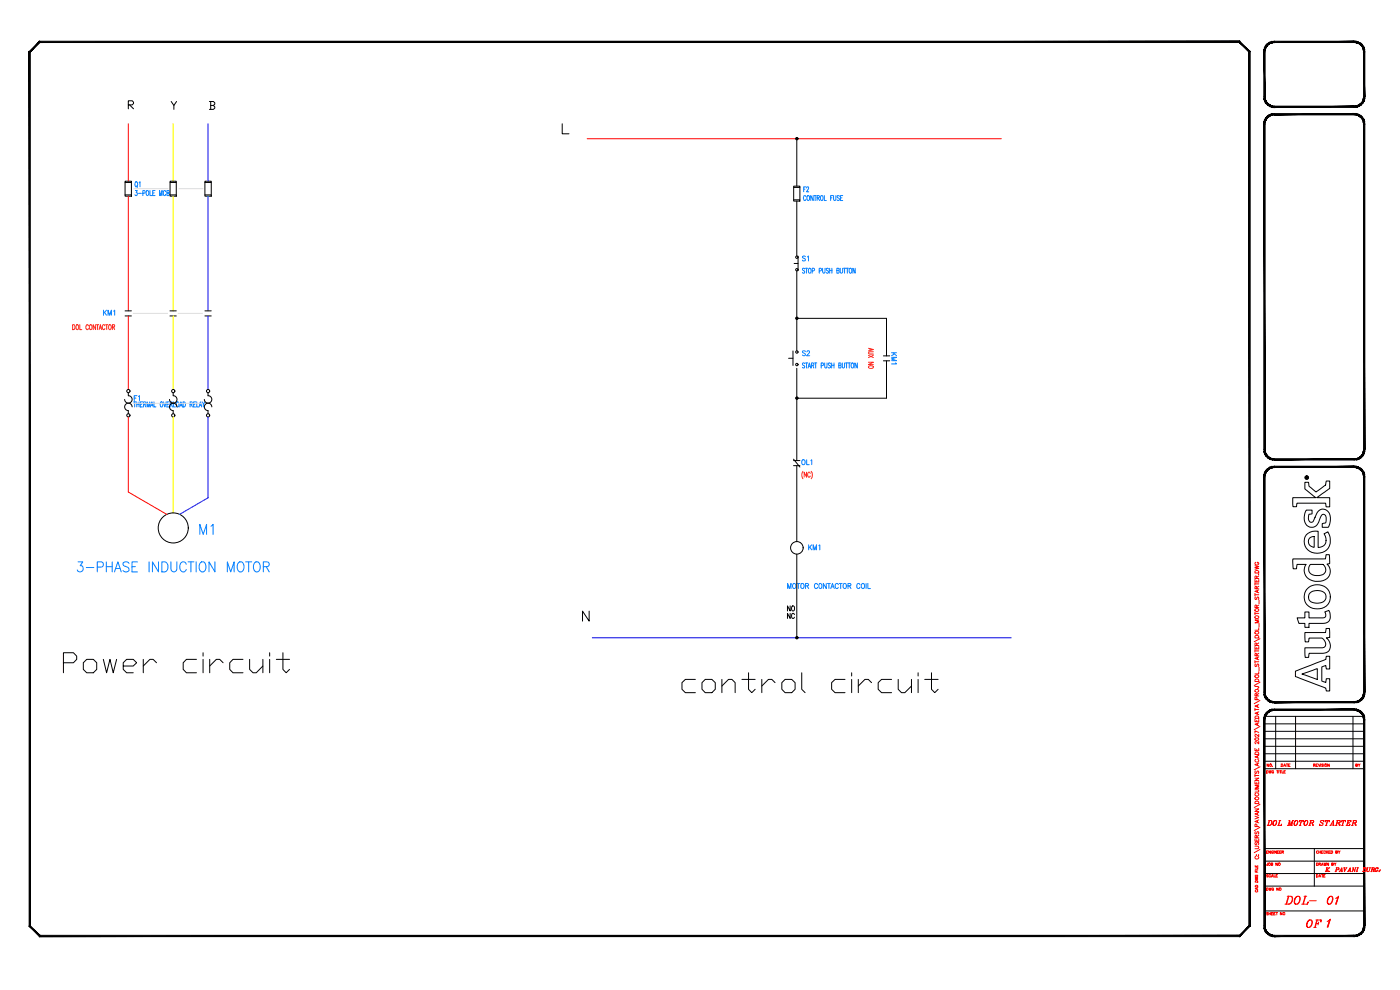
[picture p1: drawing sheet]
<svg xmlns="http://www.w3.org/2000/svg" width="420mm" height="297mm" viewBox="0 0 420 297" stroke-linecap="round" stroke-linejoin="round" font-family="sans-serif">
<defs><g id="words">
<g font-size="10.1">
<text x="17.6" y="203.2">Power circuit</text>
<text x="203.6" y="209.2">control circuit</text>
</g>
<g font-size="6.6" fill="#007fff">
<text x="58.9" y="161.6">M1</text>
<text x="21.9" y="172.9">3-PHASE INDUCTION MOTOR</text>
</g>
<g font-size="5.3" fill="#f00">
<text x="384.5" y="272.3">DOL- 01</text>
<text x="390.9" y="279.4">OF</text>
</g>
<g font-size="4.9" fill="#007fff">
<text x="43" y="57.5" transform="rotate(-90 43 57.5)">Q1</text>
<text x="239.9" y="58.9">F2</text>
<text x="30" y="96">KM1</text>
</g>
<g font-size="4.4" fill="#007fff">
<text x="239.5" y="79.4">S1</text>
<text x="239.5" y="107.9">S2</text>
<text x="269.9" y="110.4" transform="rotate(-90 269.9 110.4)">KM1</text>
<text x="42.7" y="121.4" transform="rotate(-90 42.7 121.4)">F1</text>
<text x="241.3" y="166.2">KM1</text>
</g>
<text font-size="4.4" x="234.9" y="184.5">NO</text>
<g font-size="3.5" fill="#f00">
<text x="378.9" y="231.1">NO.</text>
<text x="405.7" y="231.1">BY</text>
</g>
</g></defs>
<!-- layer: TITLE -->
<g fill="#000" stroke="#000" stroke-width=".3">
<path d="M379.3 15.6l.4 13.5v-13.5zM379.3 15.6l.4 13.5h-.4z"/>
<path d="M381.7 12.5l.8-.1v.4zM381.7 12.5l.1 .3h.7zM381.1 12.7l.6-.2 .1 .3zM381.1 12.7l.1 .3 .6-.2zM380.5 13.1l.6-.4 .1 .3zM380.5 13.1l.2 .2 .5-.3zM380 13.6l.5-.5 .2 .2zM380 13.6l.3 .2 .4-.5zM380 13.6l.3 .2-.7 .4zM379.6 14.2l.3 .1 .4-.5zM379.6 14.2l.3 .1-.5 .6zM379.9 14.3l-.5 .6h.3zM379.4 14.9h.3l-.4 .7zM379.7 14.9l-.4 .7h.4z"/>
<path d="M382.5 12.8h23.9v-.4zM382.5 12.4h23.9l-23.9 .4z"/>
<path d="M409.5 14.9l.1 .7h-.4zM409.1 14.9l.1 .7 .3-.7zM409.3 14.2l.2 .7h-.4zM409 14.3l.1 .6 .2-.7zM408.9 13.6l.4 .6-.3 .1zM408.6 13.8l.4 .5-.1-.7zM408.4 13.1l.5 .5-.3 .2zM408.4 13.1l-.2 .2 .4 .5zM407.8 12.7l.6 .4-.2 .2zM407.8 12.7l-.1 .3 .5 .3zM407.1 12.5l.7 .2-.1 .3zM407.1 12.5v.3l.6 .2zM406.4 12.4l.7 .1v.3zM406.4 12.4v.4h.7z"/>
<path d="M409.2 15.6l.4 13.5v-13.5zM409.2 15.6l.4 13.5h-.4z"/>
<path d="M379.3 29.1h.4l-.3 .6zM379.7 29.1l-.3 .6 .3-.1zM379.4 29.7l.3-.1-.1 .8zM379.7 29.6l-.1 .8 .3-.2zM379.6 30.4l.3-.2 .1 .8zM379.9 30.2l.1 .8 .3-.2zM380 31l.3-.2 .2 .7zM380.3 30.8l.2 .7 .2-.3zM380.7 31.2l.4 .7-.6-.4zM380.7 31.2l.4 .7 .1-.3zM381.2 31.6l.5 .5-.6-.2zM381.2 31.6l.5 .5 .1-.3zM381.8 31.8l.7 .4-.8-.1zM381.8 31.8l.7 .4v-.4z"/>
<path d="M379.3 37.3l.4 97.5v-97.5zM379.3 37.3l.4 97.5h-.4z"/>
<path d="M381.7 34.2l.8-.1v.4zM381.7 34.2l.1 .3h.7zM381.1 34.4l.6-.2 .1 .3zM381.1 34.4l.1 .3 .6-.2zM380.5 34.8l.6-.4 .1 .3zM380.5 34.8l.2 .3 .5-.4zM380.5 34.8l.2 .3-.7 .2zM380 35.3l.3 .2 .4-.4zM380 35.3l.3 .2-.7 .4zM379.6 35.9l.3 .1 .4-.5zM379.6 35.9l.3 .1-.5 .5zM379.4 36.5l.3 .1 .2-.6zM379.4 36.5l.3 .1-.4 .7zM379.7 36.6l-.4 .7h.4z"/>
<path d="M406.4 31.8l.7 .3-.7 .1zM406.4 31.8l.7 .3v-.3zM407.1 31.8l.7 .1-.7 .2zM407.1 31.8l.7 .1-.1-.3zM407.7 31.6l.7-.1-.6 .4zM407.7 31.6l.7-.1-.2-.3zM408.2 31.2l.7-.2-.5 .5zM408.2 31.2l.7-.2-.3-.2zM408.6 30.8l.7-.4-.4 .6zM409 30.2l-.4 .6 .7-.4zM409 30.2l.5-.5-.2 .7zM409.1 29.6l-.1 .6 .5-.5zM409.6 29.1l-.1 .6-.4-.1zM409.2 29.1l-.1 .5 .5-.5z"/>
<path d="M382.5 34.5h23.9v-.4zM382.5 34.1h23.9l-23.9 .4z"/>
<path d="M382.5 32.2h23.9v-.4zM382.5 31.8h23.9l-23.9 .4z"/>
<path d="M409.5 36.5l.1 .8h-.4zM409.1 36.6l.1 .7 .3-.8zM409.3 35.9l.2 .6-.4 .1zM409 36l.1 .6 .2-.7zM408.9 35.3l.4 .6-.3 .1zM408.6 35.5l.4 .5-.1-.7zM408.4 34.8l.5 .5-.3 .2zM408.4 34.8l-.2 .3 .4 .4zM407.8 34.4l.6 .4-.2 .3zM407.8 34.4l-.1 .3 .5 .4zM407.1 34.2l.7 .2-.1 .3zM407.1 34.2v.3l.6 .2zM406.4 34.1l.7 .1v.3zM406.4 34.1v.4h.7z"/>
<path d="M409.2 37.3l.4 97.5v-97.5zM409.2 37.3l.4 97.5h-.4z"/>
<path d="M379.3 134.8h.4l-.3 .8zM379.7 134.8l-.3 .8 .3-.1zM379.4 135.6l.3-.1-.1 .7zM379.7 135.5l-.1 .7 .3-.1zM379.6 136.2l.3-.1 .1 .7zM379.9 136.1l.1 .7 .3-.2zM380 136.8l.3-.2 .2 .7zM380.3 136.6l.2 .7 .2-.3zM380.7 137l.4 .7-.6-.4zM380.7 137l.4 .7 .1-.3zM381.2 137.4l.5 .5-.6-.2zM381.2 137.4l.5 .5 .1-.3zM381.8 137.6l.7 .4-.8-.1zM381.8 137.6l.7 .4v-.4z"/>
<path d="M381.7 140l.8-.1v.4zM381.7 140l.1 .3h.7zM381.1 140.2l.6-.2 .1 .3zM381.1 140.2l.1 .4 .6-.3zM380.5 140.6l.6-.4 .1 .4zM380.5 140.6l.2 .3 .5-.3zM380.5 140.6l.2 .3-.7 .2zM380 141.1l.3 .2 .4-.4zM380 141.1l.3 .2-.7 .4zM379.6 141.7l.3 .2 .4-.6zM379.6 141.7l.3 .2-.5 .5zM379.4 142.4l.3 .1 .2-.6zM379.4 142.4l.3 .1-.4 .6zM379.7 142.5l-.4 .6h.4z"/>
<path d="M382.5 139.9v.4l23.9-.4zM382.5 140.3l23.9-.4v.4z"/>
<path d="M382.5 137.6v.4l23.9-.4zM382.5 138l23.9-.4v.4z"/>
<path d="M406.4 137.6l.7 .3-.7 .1zM406.4 137.6l.7 .3v-.3zM407.1 137.6l.7 .1-.7 .2zM407.1 137.6l.7 .1-.1-.3zM407.7 137.4l.7-.1-.6 .4zM407.7 137.4l.7-.1-.2-.3zM408.2 137l.7-.2-.5 .5zM408.2 137l.7-.2-.3-.2zM408.6 136.6l.7-.4-.4 .6zM409 136.1l-.4 .5 .7-.4zM409 136.1l.5-.5-.2 .6zM409.1 135.5l-.1 .6 .5-.5zM409.6 134.8l-.1 .8-.4-.1zM409.2 134.8l-.1 .7 .5-.7z"/>
<path d="M379.3 143.1l.4 64.6v-64.6zM379.3 143.1l.4 64.6h-.4z"/>
<path d="M409.5 142.4l.1 .7h-.4zM409.1 142.5l.1 .6 .3-.7zM409.3 141.7l.2 .7-.4 .1zM409 141.9l.1 .6 .2-.8zM408.9 141.1l.4 .6-.3 .2zM408.6 141.3l.4 .6-.1-.8zM408.4 140.6l.5 .5-.3 .2zM408.4 140.6l-.2 .3 .4 .4zM407.8 140.2l.6 .4-.2 .3zM407.8 140.2l-.1 .4 .5 .3zM407.1 140l.7 .2-.1 .4zM407.1 140v.3l.6 .3zM406.4 139.9l.7 .1v.3zM406.4 139.9v.4h.7z"/>
<path d="M409.2 143.1l.4 64.6v-64.6zM409.2 143.1l.4 64.6h-.4z"/>
<path d="M379.3 207.7h.4l-.3 .7zM379.7 207.7l-.3 .7 .3-.1zM379.4 208.4l.3-.1-.1 .8zM379.7 208.3l-.1 .8 .3-.2zM379.6 209.1l.3-.2 .1 .8zM379.9 208.9l.1 .8 .3-.3zM380 209.7l.3-.3 .2 .8zM380.3 209.4l.2 .8 .2-.3zM380.7 209.9l.4 .7-.6-.4zM380.7 209.9l.4 .7 .1-.4zM381.2 210.2l.5 .6-.6-.2zM381.2 210.2l.5 .6 .1-.3zM381.8 210.5l.7 .4-.8-.1zM381.8 210.5l.7 .4v-.4z"/>
<path d="M379.3 216l.4 61.8v-61.8zM379.3 216l.4 61.8h-.4z"/>
<path d="M381.7 212.8l.8-.1v.4zM381.7 212.8l.1 .4 .7-.1zM381.1 213.1l.6-.3 .1 .4zM381.1 213.1l.1 .3 .6-.2zM380.5 213.5l.6-.4 .1 .3zM380.5 213.5l.2 .3 .5-.4zM380 214l.5-.5 .2 .3zM380 214l.3 .2 .4-.4zM380 214l.3 .2-.7 .4zM379.6 214.6l.3 .1 .4-.5zM379.6 214.6l.3 .1-.5 .5zM379.4 215.2l.3 .1 .2-.6zM379.4 215.2l.3 .1-.4 .7zM379.7 215.3l-.4 .7h.4z"/>
<path d="M382.5 212.7v.4l23.9-.4zM382.5 213.1l23.9-.4v.4z"/>
<path d="M382.5 210.5v.4l23.9-.4zM382.5 210.9l23.9-.4v.4z"/>
<path d="M406.4 210.5l.7 .3-.7 .1zM406.4 210.5l.7 .3v-.3zM407.1 210.5l.7 .1-.7 .2zM407.1 210.5l.7 .1-.1-.4zM407.7 210.2h.7l-.6 .4zM407.7 210.2h.7l-.2-.3zM408.2 209.9l.7-.2-.5 .5zM408.6 209.4l-.4 .5 .7-.2zM408.6 209.4l.7-.3-.4 .6zM409 208.9l-.4 .5 .7-.3zM409 208.9l.5-.5-.2 .7zM409.1 208.3l-.1 .6 .5-.5zM409.6 207.7l-.1 .7-.4-.1zM409.2 207.7l-.1 .6 .5-.6z"/>
<path d="M409.5 215.2l.1 .8h-.4zM409.1 215.3l.1 .7 .3-.8zM409.3 214.6l.2 .6-.4 .1zM409 214.7l.1 .6 .2-.7zM408.9 214l.4 .6-.3 .1zM408.6 214.2l.4 .5-.1-.7zM408.4 213.5l.5 .5-.3 .2zM408.4 213.5l-.2 .3 .4 .4zM407.8 213.1l.6 .4-.2 .3zM407.8 213.1l-.1 .3 .5 .4zM407.1 212.8l.7 .3-.1 .3zM407.1 212.8v.4l.6 .2zM406.4 212.7l.7 .1v.4zM406.4 212.7v.4l.7 .1z"/>
<path d="M409.2 216l.4 61.8v-61.8zM409.2 216l.4 61.8h-.4z"/>
<path d="M374.8 15.6v262.2l.4 .1zM374.8 15.6l.4-.1v262.4zM371.9 12.8l2.9 2.8 .4-.1zM372.1 12.4l3.1 3.1-3.3-2.7zM12 12.8h359.9l.2-.4zM11.8 12.4h360.3l-360.1 .4zM11.8 12.4l-2.7 3.2 2.9-2.8zM8.7 15.5l3.1-3.1-2.7 3.2zM8.7 15.5l.4 262.3v-262.2zM8.7 15.5l.4 262.3-.4 .1zM8.7 277.9l3.3 2.7-2.9-2.8zM8.7 277.9l3.3 2.7-.2 .4zM12 280.6l-.2 .4 360.1-.4zM11.8 281l360.1-.4 .2 .4zM371.9 280.6l.2 .4 2.7-3.2zM374.8 277.8l.4 .1-3.1 3.1z"/>
<path d="M379.3 277.8h.4l-.3 .7zM379.7 277.8l-.3 .7 .3-.1zM379.4 278.5l.3-.1-.1 .8zM379.7 278.4l-.1 .8 .3-.2zM379.6 279.2l.3-.2 .1 .8zM379.9 279l.1 .8 .3-.2zM380 279.8l.3-.2 .2 .7zM380.3 279.6l.2 .7 .2-.3zM380.7 280l.4 .7-.6-.4zM380.7 280l.4 .7 .1-.4zM381.2 280.3l.5 .6-.6-.2zM381.2 280.3l.5 .6 .1-.3zM381.8 280.6l.7 .4-.8-.1zM381.8 280.6l.7 .4v-.4z"/>
<path d="M382.5 280.6v.4l23.9-.4zM382.5 281l23.9-.4v.4z"/>
<path d="M406.4 280.6l.7 .3-.7 .1zM406.4 280.6l.7 .3v-.3zM407.1 280.6l.7 .1-.7 .2zM407.1 280.6l.7 .1-.1-.4zM407.7 280.3h.7l-.6 .4zM407.7 280.3h.7l-.2-.3zM408.2 280l.7-.2-.5 .5zM408.2 280l.7-.2-.3-.2zM408.6 279.6l.7-.4-.4 .6zM409 279l-.4 .6 .7-.4zM409 279l.5-.5-.2 .7zM409.1 278.4l-.1 .6 .5-.5zM409.6 277.8l-.1 .7-.4-.1zM409.2 277.8l-.1 .6 .5-.6z"/>
</g>
<g fill="none" stroke="#000" stroke-width=".3">
<path d="M375 15.6v16.7M379.5 214.9h29.9M379.5 217.2h29.9M379.5 219.4h29.9M382.8 214.9v15.7M388.8 214.9v15.7M406 214.9v15.7M379.5 230.6h29.9M379.5 221.7h29.9M379.5 223.9h29.9M379.5 226.2h29.9M379.5 228.4h29.9"/>
<path d="M375 254.7v23.1M379.5 254.6h29.9M379.5 258.4h29.9M394.4 254.6v11.3M379.5 262.1h29.9M379.5 265.9h29.9M379.5 273.3h29.9"/>
</g>
<g fill="none" stroke="#f00" stroke-width=".3">
<path d="M376.6 173.9v.7h1.2v-.7M376.6 169.7l1.2 .3-1.2 .3 1.2 .2-1.2 .3M376.6 174.8v.8M376.6 178.1v.7M376.6 178.4h1.2M376.6 175.2h1.2M376.7 171.4a.65 .65 0 0 1 1.1 .1v.4h-1.2zM376.8 179.1l-.2 .3 .2 .5 .6-.8 .4 .3-.2 .5M376.9 168.7a.41 .41 0 0 0-.3 .5 .41 .41 0 0 0 .4 .3h.3a.4 .4 0 0 0 .5-.4 .4 .4 0 0 0-.5-.4v.3M377.2 176.7l-.1-.7-.3-.1-.2 .8h1.2M377.2 173.6l-.1-.7h-.3l-.2 .7h1.2M377.2 174.2v.4"/>
<path d="M377.4 177.2v.5M377.7 172.4h-.1M377.8 177l-1.2 .4 1.2 .5M377.8 175.9l-.6 .4M377.8 172.8l-.6 .4M376.6 194v.7h1.2v-.7M376.6 183.7v.7M376.6 194.9v.8M376.6 198.2v.7M376.6 198.6h1.2M376.6 195.3h1.2M376.6 184h1.2"/>
<path d="M376.7 190.9a.65 .65 0 0 1 1.1 .1v.4h-1.2zM376.7 182.8a.54 .54 0 0 1 .7-.2 .54 .54 0 0 1 .2 .8 .57 .57 0 0 1-.7 0 .57 .57 0 0 1-.2-.6zM376.8 199.2l-.2 .3 .2 .5 .8-.8 .2 .3-.2 .5M377.2 196.8l-.1-.7-.3-.1-.2 .8h1.2M377.2 193.7l-.1-.6-.3-.1-.2 .7h1.2M377.2 182.3l-.1-.6-.3-.1-.2 .7h1.2M377.2 194.3v.4M377.4 197.2v.6M377.8 197.1l-1.2 .4 1.2 .5M377.8 188.4v.7h-1.2M377.8 186h-1.2l1.2 .5-1.2 .4h1.2M377.8 196l-.6 .4"/>
<path d="M377.8 192.9l-.6 .4M377.8 181.5l-.6 .4M377.9 180.1v1.1M377.9 187.1v1.1M378.1 191.6l-1.7 .9M376.6 215.9v.6h1.2v-.6M376.6 206l1 .1 .2 .2-.4 .2M376.6 212.5v.7M376.6 212.9h1.2M376.7 215a.62 .62 0 0 1 .7-.2 .62 .62 0 0 1 .4 .7h-1.2zM376.7 207.1a.56 .56 0 0 1 .7-.3 .56 .56 0 0 1 .3 .7 .57 .57 0 0 1-.7 .2 .57 .57 0 0 1-.3-.6zM376.7 203.9a.65 .65 0 0 1 1.1 .2v.4h-1.2z"/>
<path d="M377.2 208.8l-.1-.6h-.4l-.1 .6h1.2M377.2 216.1v.4M377.2 209.9l-.1-.7h-.3l-.2 .7h1.2M377.4 211.6v.5M377.4 213.7v.6M377.4 217.1v.5M377.8 219.8l-1.2-.5v.7M377.8 216.9l-1.2 .4 1.2 .4M377.8 213.6l-1.2 .4 1.2 .4M377.8 211.4l-1.2 .5 1.2 .4M377.8 201.5v.7h-1.2M377.8 208.1l-.6 .3"/>
<path d="M377.9 200.2v1.1M378.1 217.9l-1.7 1M378.1 210.2l-1.7 .9M378.1 204.7l-1.7 1M376.6 237h1l.2 .3-.2 .3-1 .1M376.6 234.5v.7h1.2v-.7M376.6 233.5h1.2l-1.2 .7h1.2M376.6 224.6v.6h1.2v-.6M376.6 232.7h1.2M376.6 232.3v.7M376.7 239.4a.53 .53 0 0 1 .7-.3 .53 .53 0 0 1 .2 .8 .57 .57 0 0 1-.6 0 .57 .57 0 0 1-.3-.5zM376.7 225.8a.65 .65 0 0 1 1.1 .2v.4h-1.2z"/>
<path d="M376.8 231.3l-.2 .3 .2 .5 .8-.8 .2 .3-.2 .5M376.9 238a.41 .41 0 0 0-.3 .5 .41 .41 0 0 0 .4 .3h.3a.41 .41 0 0 0 .5-.3 .41 .41 0 0 0-.3-.5M376.9 227.9a.41 .41 0 0 0-.3 .4 .41 .41 0 0 0 .4 .4h.3a.41 .41 0 0 0 .5-.4 .41 .41 0 0 0-.3-.4M377.2 224.8v.4M377.2 234.8v.4M377.4 226.8v.6M377.4 229.1v.6M377.8 235.6h-1.2l1.2 .5-1.2 .4h1.2M377.8 229l-1.2 .4 1.2 .4M377.8 226.7l-1.2 .4 1.2 .4M377.8 222.4v.8l-.6-.6h-.5l-.1 .3 .3 .3M377.8 220.3v.8l-1-.7-.2 .4 .3 .2"/>
<path d="M378.1 230.1l-1.7 .9M384 231.2h.5M384.3 231.2v.8M384.5 229.2a.42 .42 0 0 1 .5 .2 .42 .42 0 0 1-.1 .5l-.4 .1zM384.7 231.2v.8h.4M385.3 230l.3-.8 .3 .8M385.3 231.6h.3M385.4 229.7h.3M385.8 231.2h-.5v.8h.5M386.1 229.2h.4M386.3 229.2v.8M386.7 229.6h.3"/>
<path d="M387.2 229.2h-.5v.8h.5M394.2 229.6l.5-.1v-.3h-.5v.8M394.4 229.6l.3 .4M395 229.6h.3M395.4 229.2h-.4v.8h.4M395.6 229.2l.3 .8 .3-.8M396.4 229.2v.8M397.1 229.3l-.4-.1 .4 .7h-.5M397.4 229.2v.8M398.9 229.2v.8l-.5-.8v.8M376.6 253.9h1l.2 .3-.2 .4h-1M376.6 251.7v.7h1.2v-.7"/>
<path d="M376.6 244.9l1.2 .4-1.2 .4M376.6 242.7h1.2l-1.2 .8h1.2M376.7 240.6a.67 .67 0 0 1 1.1 .1v.4h-1.2zM376.7 259.7v.5h.8v-.5M376.8 252.7l-.2 .3 .2 .5 .8-.8 .2 .3-.2 .5M376.8 249.5l-.1 .7h.3l.3-.6 .3-.1 .2 .3-.2 .4M376.9 256.9a.41 .41 0 0 0-.3 .5 .41 .41 0 0 0 .4 .3h.3a.41 .41 0 0 0 .5-.3 .41 .41 0 0 0-.3-.5M377 256.6h.1M377.1 259.9v.3M377.2 251.4l-.1-.6-.3-.1-.2 .7h1.2M377.2 252v.4M377.2 248v-.6l-.4-.2-.2 .8h1.2"/>
<path d="M377.4 243.9v.6M377.4 246.2v.5M377.6 256.6h.1M377.8 246l-1.2 .5 1.2 .4M377.8 243.8l-1.2 .4 1.2 .5M377.8 250.6l-.6 .4M378.1 254.9l-1.7 .9M378.1 248.2l-1.7 1M378.1 241.3l-1.7 1M380.1 255.7h.3M380.4 258.9v.7l-.2 .1-.1-.3M380.6 255.3h-.5v.7h.5"/>
<path d="M380.7 246.2h.7a.82 .82 0 0 1 .3 .9 .82 .82 0 0 1-.8 .6h-.6M380.9 246.2l-.4 1.5 .5-1.5M381.3 255.3v.7l-.5-.7v.7M381.4 246.2a.85 .85 0 0 1 .2 .9 .85 .85 0 0 1-.7 .6M381.5 259.3h.4l.1-.2-.5-.2v.8l.4-.1-.1-.3M382.1 255.5a.31 .31 0 0 0-.4-.2 .31 .31 0 0 0-.2 .4 .28 .28 0 0 0 .3 .3 .28 .28 0 0 0 .3-.3h-.2M382.3 255.3v.7M382.6 246.2a.76 .76 0 0 0-.6 .7 .76 .76 0 0 0 .5 .8 .93 .93 0 0 0 .3-1.5 .9 .9 0 0 0-.5 1.5M382.8 246.2a.99 .99 0 0 1-.3 1.5M383.1 255.3v.7l-.5-.7v.7M383.4 258.9v.8l-.5-.8v.8M383.4 255.7h.3"/>
<path d="M383.4 247.7h1.1l.1-.5-.2 .5M383.8 255.3h-.4v.7h.4M383.9 246.2h.5M384 255.7h.3M384.1 246.2l-.4 1.5M384.2 246.2l-.5 1.5M384.5 255.3h-.5v.7h.5M384.7 255.7l.5-.1v-.3h-.5v.7M385 255.7l.2 .3M386.4 247.7h.4M386.6 247.7l.4-1.5 .1 1.5 .9-1.5-.5 1.5M386.8 246.2h.3v1.3"/>
<path d="M387.3 247.7h.5M388 246.2h.3M388.1 246.2l-.5 1.5M389 246.2a.76 .76 0 0 0-.7 .7 .76 .76 0 0 0 .6 .8 .76 .76 0 0 0 .6-.7 .76 .76 0 0 0-.5-.8 .99 .99 0 0 0-.4 1.5M389.2 246.2a1.08 1.08 0 0 1-.3 1.5M389.9 247.7h.5M390.1 246.2l-.2 .4 .1-.4h1.1v.4v-.4M390.6 246.2l-.5 1.5M390.6 246.2l-.4 1.5M392 246.2a.91 .91 0 0 0-.4 1.5 .88 .88 0 0 0 .8-.6 .88 .88 0 0 0-.2-.9 .93 .93 0 0 0-.6 1.5M392.2 246.2a1.04 1.04 0 0 1-.4 1.5M392.8 247.7h.5"/>
<path d="M393.2 246.2h.8l.3 .2-.2 .4-.8 .1M393.4 246.2l-.4 1.5M393.5 246.2l-.4 1.5M393.6 246.9l.3 .1v.6l.2 .1 .1-.2M393.9 247l.1 .5h.2M394 246.2l.2 .3-.3 .4M395.1 258.9l.4 .1a.42 .42 0 0 1 0 .5 .42 .42 0 0 1-.4 .2zM395.6 255.5a.26 .26 0 0 0-.3-.2 .26 .26 0 0 0-.2 .3 .31 .31 0 0 0 .1 .4 .31 .31 0 0 0 .3 0l.1-.1M395.8 259.3h.4l.1-.2-.5-.2v.8M395.8 255.3v.7M395.8 255.7h.5M396.1 259.3l.2 .4"/>
<path d="M396.3 246.5l.7 .5v.4l-.6 .3-.3-.2v-.3l-.1 .5 .1-.2M396.3 255.3v.7M396.6 259.7l.3-.8 .2 .8M396.6 255.7h.3M396.7 259.4h.3M397.1 255.3h-.5v.7h.5M397.2 246.3l.1-.1-.1 .4-.1-.4-.8 .2 .7 .8M397.4 258.9l.1 .8 .2-.8 .2 .8 .1-.8M397.7 247.7h.6M397.8 255.5a.26 .26 0 0 0-.3-.2 .26 .26 0 0 0-.2 .3 .32 .32 0 0 0 .1 .4 .32 .32 0 0 0 .4 0v-.1M398 246.2l-.3 .4 .2-.4h1.1l-.1 .4v-.4M398 255.3v.7"/>
<path d="M398.2 255.6l.3 .4M398.4 246.2l-.4 1.5M398.5 246.2l-.5 1.5M398.5 255.3l-.5 .5M398.7 258.9v.8l-.5-.8v.8M398.8 255.7h.3M399.1 247.7h.4M399.2 255.3h-.4v.7h.4M399.3 247.7l.9-1.5v1.5M399.4 255.3a.42 .42 0 0 1 .5 .2 .42 .42 0 0 1-.1 .5h-.4zM399.5 247.2h.7M399.7 259.3h.4l.1-.2-.5-.2v.8l.4-.1-.1-.3"/>
<path d="M400 247.7h.4M400.1 246.3l.1 1.4M400.4 258.9l.3 .4 .3-.4M400.7 259.3v.4M400.8 247.7h.5M400.9 255.7l.5-.2-.2-.2h-.3v.7l.5-.1-.2-.2M401.2 246.2h1v.2l-.1 .4-.8 .1M401.4 246.2l-.4 1.5M401.5 246.2l-.4 1.5M401.6 246.9l.4 .8 .2-.2M401.6 255.3l.3 .4 .3-.4M401.8 247l.2 .5h.2"/>
<path d="M401.9 255.7v.3M402 246.2l.2 .3-.3 .4M402.6 247.7h.5M402.8 246.2l-.2 .4 .1-.4h1.1v.4v-.4M403.3 246.2l-.5 1.5M403.3 246.2l-.4 1.5M404 247.7h1l.2-.4-.3 .4M404.4 246.2h1.1l-.1 .4v-.4M404.5 246.9h.4M404.6 246.2l-.4 1.5M404.7 246.2l-.5 1.5M404.9 246.6l-.1 .6"/>
<path d="M405.6 247.7h.5M405.8 247.7l.5-1.5-.4 1.5M406 246.2l1.1 .2-.2 .4-.8 .1M406.5 246.9l.2 .1v.6l.2 .1 .1-.2M406.7 247l.1 .5h.2M406.8 246.2l.2 .3-.3 .4M376.7 263.2l.8 .2-.8 .2 .8 .2-.8 .2M376.7 261.2v.5h.8M376.7 261h.8M376.8 265.8l.5-.1 .2 .4h-.8zM376.8 264.3l.5-.1 .2 .5h-.8zM376.9 267.1a.26 .26 0 0 0-.2 .3 .26 .26 0 0 0 .3 .2 .32 .32 0 0 0 .4 0 .32 .32 0 0 0 0-.5h-.1"/>
<path d="M376.9 262.6a.26 .26 0 0 0-.2 .3 .26 .26 0 0 0 .3 .2 .31 .31 0 0 0 .4-.1 .31 .31 0 0 0 0-.4l-.2 .1M377.1 261.4v.3M377.2 266.5v.3M377.5 266.3l-.8 .3 .8 .3M377.5 260.3v.4h-.8M380.1 266.4l.5 .2-.2 .5h-.3zM380.6 262.5h-.5l.5 .6h-.5M380.6 273.9h-.5l.5 .5h-.5M380.8 273.8v.7M380.8 274.1h.5M380.9 266.4l.1 .7 .2-.7 .2 .7 .1-.7M381.3 262.6a.26 .26 0 0 0-.3-.2 .26 .26 0 0 0-.2 .3 .32 .32 0 0 0 .1 .4 .32 .32 0 0 0 .4 0v-.1"/>
<path d="M381.3 273.8v.7M381.5 263.2l.3-.8 .3 .8M381.6 274.1h.3M381.7 262.9h.3M382 273.8h-.4v.7h.4M382.2 266.6a.26 .26 0 0 0-.3-.2 .26 .26 0 0 0-.2 .3 .31 .31 0 0 0 .1 .4 .31 .31 0 0 0 .4 0l-.2-.2M382.3 274.1h.3M382.3 262.4v.8h.5M382.7 273.8h-.4v.7h.4M382.9 262.8h.3M383.2 273.8v.7M383.4 262.4h-.5v.8h.5"/>
<path d="M384.8 273.8v.7l-.6-.7v.7M395.1 262.4a.42 .42 0 0 1 .4 .2 .42 .42 0 0 1 0 .5l-.4 .1zM395.8 263.2l.3-.8 .3 .8M395.9 262.9h.4M396.6 262.4h.5M396.9 262.4v.8M397.2 262.8h.3M397.7 262.4h-.5v.8h.5M397.7 261.5h.4M398 260.4h.4M398.3 260.4l-.4 1.1M398.4 260.9l.2 .6"/>
<path d="M398.4 261.5h.4M398.8 260.4h.3M399 260.4l-1 .7M399 261.5h.1M400.7 261.5h.4M401 260.4l.9 .1-.2 .4-.6 .1M401.2 260.4l-.4 1.1M401.6 260.4l.2 .4-.3 .2M401.9 261.5h.3M402 261.5l.7-1.1 .1 1.1M402.2 261.2h.5M402.5 261.5h.4"/>
<path d="M402.7 260.5v1M403.3 260.4h.3M403.4 260.4l.1 1.1 .6-1.1M403.5 260.4v1M403.9 260.4h.4M404.4 261.5h.3M404.5 261.5l.7-1.1 .1 1.1M404.7 261.2h.5M405.1 261.5h.3M405.2 260.5v1M405.7 261.5h.3M406 260.4h.1"/>
<path d="M406.5 261.3l-.4-.9-.3 1.1M406.7 260.4h.3M406.9 260.4l-.4 1.1-.4-1M407 261.5h.4M407.3 260.4h.4M407.5 260.4l-.4 1.1 .4-1.1M409.2 260.4h.5a.64 .64 0 0 1 .3 .7 .64 .64 0 0 1-.6 .4h-.5M409.4 260.4l-.3 1.1M409.7 260.4a.67 .67 0 0 1 .2 .6 .67 .67 0 0 1-.5 .5M410.2 260.4h.4M410.4 260.4l-.2 .6a.39 .39 0 0 0 .3 .5 .39 .39 0 0 0 .5-.3l.2-.8M410.4 260.4l-.2 .8 .2 .3"/>
<path d="M411 260.4h.3M411.4 261.5h.4M411.7 260.4l.8 .1-.1 .4h-.6M411.8 260.4l-.2 1.1M411.9 260.4l-.3 1.1M412 260.9l.2 .6 .2-.2M412.2 261l.2 .4M412.3 260.4l.1 .3-.2 .2M413.2 260.4h-.2a.62 .62 0 0 0-.1 1.1M413.2 261.1h.4M413.5 260.5l.1-.1-.1 .2a.53 .53 0 0 0-.8 .2 .53 .53 0 0 0 .3 .7l.4-.4-.4 .4M413.8 261.5h.3"/>
<path d="M414.1 261.2h.2M414.3 260.9l-.4 .6"/>
<circle cx="377.1" cy="185.2" r=".52"/>
<circle cx="377.1" cy="189.8" r=".51"/>
<circle cx="377.1" cy="202.9" r=".52"/>
<circle cx="377.2" cy="221.8" r=".53"/>
<circle cx="397.9" cy="229.6" r=".35"/>
<circle cx="380.9" cy="259.3" r=".34"/>
<circle cx="383.9" cy="259.3" r=".34"/>
<circle cx="385.3" cy="274.1" r=".34"/>
</g>
<!-- layer: 0 -->
<g fill="none" stroke="#000" stroke-width=".3">
<path d="M38.5 31.5h1.2l.4-.5v-.3l-.4-.5h-1.2v2.5M38.9 31.5l1.2 1.2M51.4 30.5l.8 1.1v1.2M53 30.5l-.8 1.1M62.9 30.5h1.1l.5 .3v.5l-.5 .3M63.2 31.6h.8l.5 .5v.3l-.5 .4h-1.1M63.2 30.5v2.3M168.7 37.1v3h2.1M391.6 144.7h1.1l.1 .7a3.3 3.3 0 0 0 1.8 1.9l.4 .3 2.8-2 .2-1.3h1.1v2.3l-3.9 2.7h3.9v2.8h-1.1l-.2-1.1h-8.6l-.1 1h-1l-.1-2.7h6.9l-2.7-2.1a1.17 1.17 0 0 1-.6-1.6zM392 153h1.8v1.1a.89 .89 0 0 0-1 .3 .89 .89 0 0 0-.1 .9 .9 .9 0 0 0 .5 1.3 .9 .9 0 0 0 1.2-.7l.3-.7a2.73 2.73 0 0 1 2.4-2.4 3.2 3.2 0 0 1 2 4.4 .85 .85 0 0 1-.3 .9 .85 .85 0 0 1-1 .1h-1v-1.1a1.06 1.06 0 0 0 1.2-1.4 .9 .9 0 0 0-.3-1.1 .9 .9 0 0 0-1.1 0l-.3 .7a3 3 0 0 1-2.6 2.9 2.92 2.92 0 0 1-2.1-4.2zM388 167.7h9.8l.2-1.3h.9l.2 2.7-.8 .2a2.94 2.94 0 0 1 .7 3.2 2.94 2.94 0 0 1-2.6 1.9 3.8 3.8 0 0 1-5-3.3l.2-1.1 .4-.7h-2.8l-.1 1.4h-1zM392 160.5a3.8 3.8 0 0 1 3.6-1.1v4.8a2.27 2.27 0 0 0 2.3-1.2 2.27 2.27 0 0 0-.4-2.5l-.1-.4 1.1-.5a4.1 4.1 0 0 1-1 5.9 4.1 4.1 0 0 1-5.8-1.6 3.5 3.5 0 0 1 .3-3.4z"/>
<path d="M392.2 176.8a4 4 0 0 1 4.5-1.2 4 4 0 0 1 2.5 3.9 3.6 3.6 0 0 1-4.5 3.1 3.6 3.6 0 0 1-2.5-5.8zM393.1 161.4l1.3-.4v3.2a1.7 1.7 0 0 1-1.6-.9 1.7 1.7 0 0 1 .3-1.9zM393.1 169.6l.2-.3h2.8a1.61 1.61 0 0 1 1.8 1.2 1.61 1.61 0 0 1-.9 1.9 3.3 3.3 0 0 1-4.2-.9v-1.3zM393.1 177.9a3.5 3.5 0 0 1 4.6 .3 2.05 2.05 0 0 1-.3 2.2 2.05 2.05 0 0 1-2.1 .6 2.03 2.03 0 0 1-2.5-2.3zM176.8 183.4v3l-2-3v3M389.3 185.4h2.3v-1.8h1.2l.1 1.8a11.1 11.1 0 0 0 4.8-.3l.2-.8-.3-.7 1.2-.5a2.35 2.35 0 0 1 .4 2.5 2.35 2.35 0 0 1-2.1 1.4h-4.3v1.2h-1.2v-1.2h-1.8zM391.6 189.8h6.2l.2-1.2h1l.1 2.6-1.1 .2a2.81 2.81 0 0 1 .5 4.2l-1.4 .4h-4.2a.97 .97 0 0 1-.4 1.2h-.6a3.5 3.5 0 0 1-.3-2.7l4.5-.1a1.32 1.32 0 0 0 1.6-.5 1.32 1.32 0 0 0-.2-1.7 1.15 1.15 0 0 0-1.4-.8h-3.2l-.2 1.2h-1zM388.8 201.4l8.3-3.2a.96 .96 0 0 0 .9-1.3h1.1v3.8h-1.1l-.1-1-1.2 .4v4.2l1.2 .5 .1-1.2h1.1v3.7a.79 .79 0 0 1-.9 0 .79 .79 0 0 1-.3-.9l-9.1-3.4zM390.7 202.2l4.6-1.6v3.2z"/>
</g>
<!-- layer: LAYER_1 -->
<g fill="none" stroke="#000" stroke-width=".3">
<path d="M391.9 143.1h.5l-.2 .3 .2 .1h-.5zM392 143.2l.1 .2z"/>
<circle cx="392.1" cy="143.3" r=".47"/>
<circle cx="392.2" cy="143.3" r=".53"/>
</g>
<!-- layer: WIRES -->
<path d="M38.5 37.1v17.3M38.5 58.9v34.4M176.2 41.6h124.3M38.5 94.8v22.1M38.5 125.1v22.5l11.5 6.7" fill="none" stroke="#f00" stroke-width=".3"/>
<path d="M52 37.1v17.3M52 58.9v34.4M52 94.8v22.1M52 125.1v28.8" fill="none" stroke="#ff0" stroke-width=".34"/>
<path d="M62.4 37.1v17.3M62.4 58.9v34.4M62.4 94.8v22.1M62.4 125.1v24.3l-8.5 4.9M177.7 191.4h125.8" fill="none" stroke="#00f" stroke-width=".3"/>
<!-- layer: DESC -->
<g fill="none" stroke="#007fff" stroke-width=".3">
<path d="M45 57.2v1.5h.6M45.8 57.9h.5M46.5 57.2h-.7v1.5h.7M47.9 58.7v-1.5l.3 1.5 .4-1.5v1.5M49.7 57.5a.39 .39 0 0 0-.5-.3 .39 .39 0 0 0-.2 .6v.3a.39 .39 0 0 0 .2 .6 .39 .39 0 0 0 .5-.4M50.1 57.9l.6-.1v-.6h-.6v1.5l.6-.1 .1-.4-.3-.3M245.2 59.4l.6-.1v-.6h-.6v1.5M245.6 59.4l.3 .8M246.4 58.7h.1a.81 .81 0 0 1 .5 .7 .81 .81 0 0 1-.5 .8 1.18 1.18 0 0 1-.1-1.5zM247.4 58.7v1.5h.6M249.3 59.4h.4M249.9 58.7h-.6v1.5"/>
<path d="M250.2 58.7v1l.3 .5 .3-.2 .1-1.3M251.9 58.9l-.6-.2v.5a.66 .66 0 0 1 .5 .9l-.4 .1-.2-.2M252.3 59.4h.4M252.9 58.7h-.6v1.5h.6M241.5 80.7l-.6-.2v.5a.66 .66 0 0 1 .5 .9l-.4 .1-.2-.2M242 80.5v1.5M242.8 80.5h.1a.78 .78 0 0 1 .5 .7 .78 .78 0 0 1-.5 .8 1.11 1.11 0 0 1-.1-1.5zM243.7 81.3l.7-.2-.1-.6h-.6v1.5M245.9 81.3l.6-.2v-.6h-.6v1.5M246.9 80.5v1l.3 .5 .4-.2v-1.3M248.7 80.7l-.6-.2-.1 .5a.66 .66 0 0 1 .5 .9l-.3 .1-.3-.2M249 80.5v1.5"/>
<path d="M249 81.2h.7M249.7 80.5v1.5M251.1 81.2l.6-.1v-.6h-.6v1.5l.7-.2v-.3l-.2-.3M252.2 80.5v1l.3 .5 .3-.2 .1-1.3M253.1 80.5h.7M253.5 80.5v1.5M253.9 80.5h.7M254.3 80.5v1.5M255 80.5a.74 .74 0 0 1 .7 .7 .74 .74 0 0 1-.6 .8 1.11 1.11 0 0 1-.1-1.5zM256.7 80.5v1.5l-.7-1.5v1.5M241.5 109.1l-.1-.1a.37 .37 0 0 0-.5 0 .37 .37 0 0 0 .1 .6l.3 .1a.37 .37 0 0 1 .1 .6 .37 .37 0 0 1-.6-.1M242 108.9v1.5"/>
<path d="M242.5 110.4l.4-1.5 .4 1.5M242.6 109.9h.5M243.5 109.6h.7v-.6l-.7-.1v1.5M243.9 109.6l.3 .8M244.8 108.9v1.5M246.5 109.7l.6-.1-.1-.6-.5-.1v1.5M247.5 108.9v1.1l.3 .4 .3-.2 .1-1.3M249.2 109.1l-.4-.2-.3 .2 .1 .3a.66 .66 0 0 1 .5 .9l-.3 .1-.3-.2M249.6 108.9v1.5M249.6 109.6h.7M250.3 108.9v1.5M251.7 109.6h.6v-.6l-.6-.1v1.5l.6-.1 .1-.4-.2-.3"/>
<path d="M252.8 108.9v1.1l.3 .4 .3-.2 .1-1.3M253.7 108.9h.7M254.1 108.9v1.5M254.5 108.9h.7M254.9 108.9v1.5M255.7 108.9a.82 .82 0 0 1 .5 .8 .82 .82 0 0 1-.5 .7 1.09 1.09 0 0 1 0-1.5zM257.3 108.9v1.5l-.7-1.5v1.5M44.1 122.1v-1.5l.4 1.5 .4-1.5v1.5M45.2 122.1l.4-1.5 .4 1.5M45.3 121.6h.5M46.2 120.6v1.5h.6M48.2 120.7l.2-.1a.82 .82 0 0 1 .5 .7 .82 .82 0 0 1-.5 .8 1.18 1.18 0 0 1-.2-1.4z"/>
<path d="M49.1 120.6l.4 1.5 .4-1.5M50.1 121.3h.4M50.7 120.6h-.6v1.5h.6M51.1 121.3l.6-.1v-.5l-.6-.1v1.5M51.4 121.3l.4 .8M52.1 120.6v1.5h.6M53 120.8l.2-.2a.82 .82 0 0 1 .5 .7 .82 .82 0 0 1-.5 .8l-.3-.6zM53.9 122.1l.4-1.5 .4 1.5M54 121.6h.6M54.9 120.6a.76 .76 0 0 1 .8 .7 .76 .76 0 0 1-.8 .8zM57.1 121.3l.6-.1-.1-.5-.5-.1v1.5M57.4 121.3l.3 .8"/>
<path d="M58.1 121.3h.4M58.7 120.6h-.6v1.5h.6M59 120.6v1.5h.6M59.8 122.1l.3-1.5 .4 1.5M59.9 121.6h.5M60.6 120.6l.4 .7v.8M61.5 120.6l-.5 .7M236.4 176.6v-1.5l.5 1.5 .5-1.5v1.5M238 175.3l.1-.2a.68 .68 0 0 1 .8 .7 .68 .68 0 0 1-.8 .7l-.2-.5zM239.1 175.1h1M239.6 175.1v1.5M240.4 175.3l.2-.2a.68 .68 0 0 1 .7 .7 .68 .68 0 0 1-.7 .7l-.3-.5z"/>
<path d="M241.8 175.8l.8-.1v-.6h-.8v1.5M242.2 175.8l.5 .8M245.3 175.4a.48 .48 0 0 0-.5-.3 .48 .48 0 0 0-.4 .6v.3a.48 .48 0 0 0 .4 .6 .48 .48 0 0 0 .5-.4M245.9 175.1h.3a.82 .82 0 0 1 .5 .7 .82 .82 0 0 1-.5 .8l-.5-.7zM248 175.1v1.5l-.9-1.5v1.5M248.3 175.1h.9M248.8 175.1v1.5M249.3 176.6l.5-1.5 .6 1.5M249.5 176.1h.7M251.6 175.4a.48 .48 0 0 0-.6-.3 .48 .48 0 0 0-.4 .6v.3a.48 .48 0 0 0 .4 .6 .48 .48 0 0 0 .6-.4M251.8 175.1h1M252.3 175.1v1.5"/>
<path d="M253.1 175.3l.2-.2a.68 .68 0 0 1 .7 .7 .68 .68 0 0 1-.7 .7l-.3-.5zM254.5 175.8l.8-.1v-.6h-.8v1.5M254.9 175.8l.5 .8M258 175.4a.48 .48 0 0 0-.5-.3 .48 .48 0 0 0-.4 .6v.3a.48 .48 0 0 0 .4 .6 .48 .48 0 0 0 .5-.4M258.7 175.1a.68 .68 0 0 1 .8 .7 .68 .68 0 0 1-.8 .7l-.2-.5zM259.9 175.1v1.5M260.5 175.1v1.5h.7"/>
</g>
<!-- layer: SYMS -->
<g fill="none" stroke="#000" stroke-width=".3">
<path d="M51 54.4h1.9v4.5h-1.9zM51 58.5h1.9M51 54.8h1.9M61.5 54.4h1.9v4.5h-1.9zM61.5 58.5h1.9M61.5 54.8h1.9M239.5 76.8v4.4M37.5 93.3h1.9M37.5 94.8h1.9M51 93.3h1.9M51 94.8h1.9M61.5 93.3h1.9"/>
<path d="M61.5 94.8h1.9M38.5 118.7a1.12 1.12 0 0 1 1.2 1.1 1.12 1.12 0 0 1-1.2 1.2 1.12 1.12 0 0 1-1.1-1.2M52 117.8v1M52 118.7a1.12 1.12 0 0 1 1.1 1.1 1.12 1.12 0 0 1-1.1 1.2 1.12 1.12 0 0 1-1.1-1.2M62.4 117.8v1M62.4 118.7a1.12 1.12 0 0 1 1.2 1.1 1.12 1.12 0 0 1-1.2 1.2 1.12 1.12 0 0 1-1.1-1.2M236.7 107.5h1.3M238 105.3v4.4M38.5 123.2v.9M39.7 122.1a1.12 1.12 0 0 0-1.2-1.1 1.12 1.12 0 0 0-1.1 1.1 1.12 1.12 0 0 0 1.1 1.1M52 123.2v.9M53.1 122.1a1.12 1.12 0 0 0-1.1-1.1 1.12 1.12 0 0 0-1.1 1.1 1.12 1.12 0 0 0 1.1 1.1"/>
<path d="M62.4 123.2v.9M63.6 122.1a1.12 1.12 0 0 0-1.2-1.1 1.12 1.12 0 0 0-1.1 1.1 1.12 1.12 0 0 0 1.1 1.1M238.2 137.8l1.9 2.3M238.2 139.7h1.9M238.2 138.2h1.9"/>
<circle cx="239.1" cy="41.6" r=".36"/>
<circle cx="239.1" cy="41.6" r=".11"/>
<circle cx="239.1" cy="41.6" r=".23"/>
<circle cx="239.1" cy="95.5" r=".36"/>
<circle cx="239.1" cy="80.9" r=".36"/>
<circle cx="239.1" cy="95.5" r=".11"/>
<circle cx="239.1" cy="95.5" r=".23"/>
<circle cx="52" cy="117.3" r=".49"/>
<circle cx="62.4" cy="117.3" r=".49"/>
<circle cx="239.1" cy="119.5" r=".36"/>
<circle cx="239.1" cy="109.4" r=".36"/>
<circle cx="239.1" cy="119.5" r=".23"/>
<circle cx="239.1" cy="119.5" r=".11"/>
<circle cx="38.5" cy="124.6" r=".49"/>
<circle cx="52" cy="124.6" r=".49"/>
<circle cx="62.4" cy="124.6" r=".49"/>
<circle cx="52" cy="158.4" r="4.5"/>
<circle cx="239.1" cy="164.4" r="1.88"/>
<circle cx="239.1" cy="191.3" r=".36"/>
<circle cx="239.1" cy="191.3" r=".23"/>
<circle cx="239.1" cy="191.3" r=".11"/>
</g>
<!-- layer: LINK -->
<path d="M40.2 56.6h10.2M53.7 56.6h7.2M40 94h10.3M53.5 94h7.3M40 121h10.3M53.5 121h7.3" fill="none" stroke="#dcdcdc" stroke-width=".3"/>
<!-- layer: DESCCHILD -->
<g fill="none" stroke="#ff3f00" stroke-width=".3">
<path d="M21.8 97.4a.74 .74 0 0 1 .7 .8 .74 .74 0 0 1-.7 .7zM23 97.5l.1-.1a.71 .71 0 0 1 .5 .8 .71 .71 0 0 1-.6 .6l-.2-.4zM23.9 97.4v1.5h.6M26.5 97.8a.4 .4 0 0 0-.5-.4 .4 .4 0 0 0-.2 .6v.4a.4 .4 0 0 0 .2 .5 .4 .4 0 0 0 .5-.3M27 97.5l.1-.1a.78 .78 0 0 1 .6 .8 .78 .78 0 0 1-.6 .7 1.08 1.08 0 0 1-.1-1.4zM28.7 97.4v1.5l-.7-1.5v1.5M29.3 97.4v1.5M29.7 98.9l.4-1.5 .4 1.5M29.9 98.4h.5M31.5 97.8a.4 .4 0 0 0-.5-.4 .4 .4 0 0 0-.3 .6v.4a.4 .4 0 0 0 .3 .5 .4 .4 0 0 0 .5-.3M32 97.4v1.5M32.8 97.5l.1-.1a.78 .78 0 0 1 .5 .8 .78 .78 0 0 1-.5 .7 1.15 1.15 0 0 1-.1-1.4z"/>
<path d="M33.7 98.1h.6v-.6l-.6-.1v1.5M34.1 98.1l.3 .8M260.6 104.5l1.5 .4-1.5 .4M260.6 108.7h1.5l-1.5 .7h1.5M260.6 110a.86 .86 0 0 1 1.5 .3 .86 .86 0 0 1-1.5-.3zM260.6 106.6l1.5 .7M261.1 104.7v.4M262.1 105.6h-1l-.5 .2 .2 .4h1.3M262.1 106.6l-1.5 .7M241 141.4a2 2 0 0 0 0 2.3M242 141.7v1.5l-.7-1.5v1.5M243.1 142l-.2-.3a.82 .82 0 0 0-.5 .7 .82 .82 0 0 0 .5 .8l.2-.4"/>
<path d="M243.4 141.4a2 2 0 0 1 0 2.3"/>
</g>
<!-- layer: WIRES -->
<path d="M239.1 41.6v14.3M239.1 60.3v16.5M239.1 95.5h27v11.3M239.1 81.3v24M239.1 110.5v27.7M266.1 108.3v11.2h-27M239.1 139.7v22.8M239.1 166.3v25.1" fill="none" stroke="#000" stroke-width=".3"/>
<!-- layer: TAGS -->
<path d="M240.7 138.1l.3-.2a.72 .72 0 0 1 .7 .8 .72 .72 0 0 1-.8 .7l-.3-.5zM242.1 137.9v1.5h.8M243.3 138.2l.3-.3v1.5" fill="none" stroke="#007fff" stroke-width=".3"/>
<use href="#words"/>
</svg>
